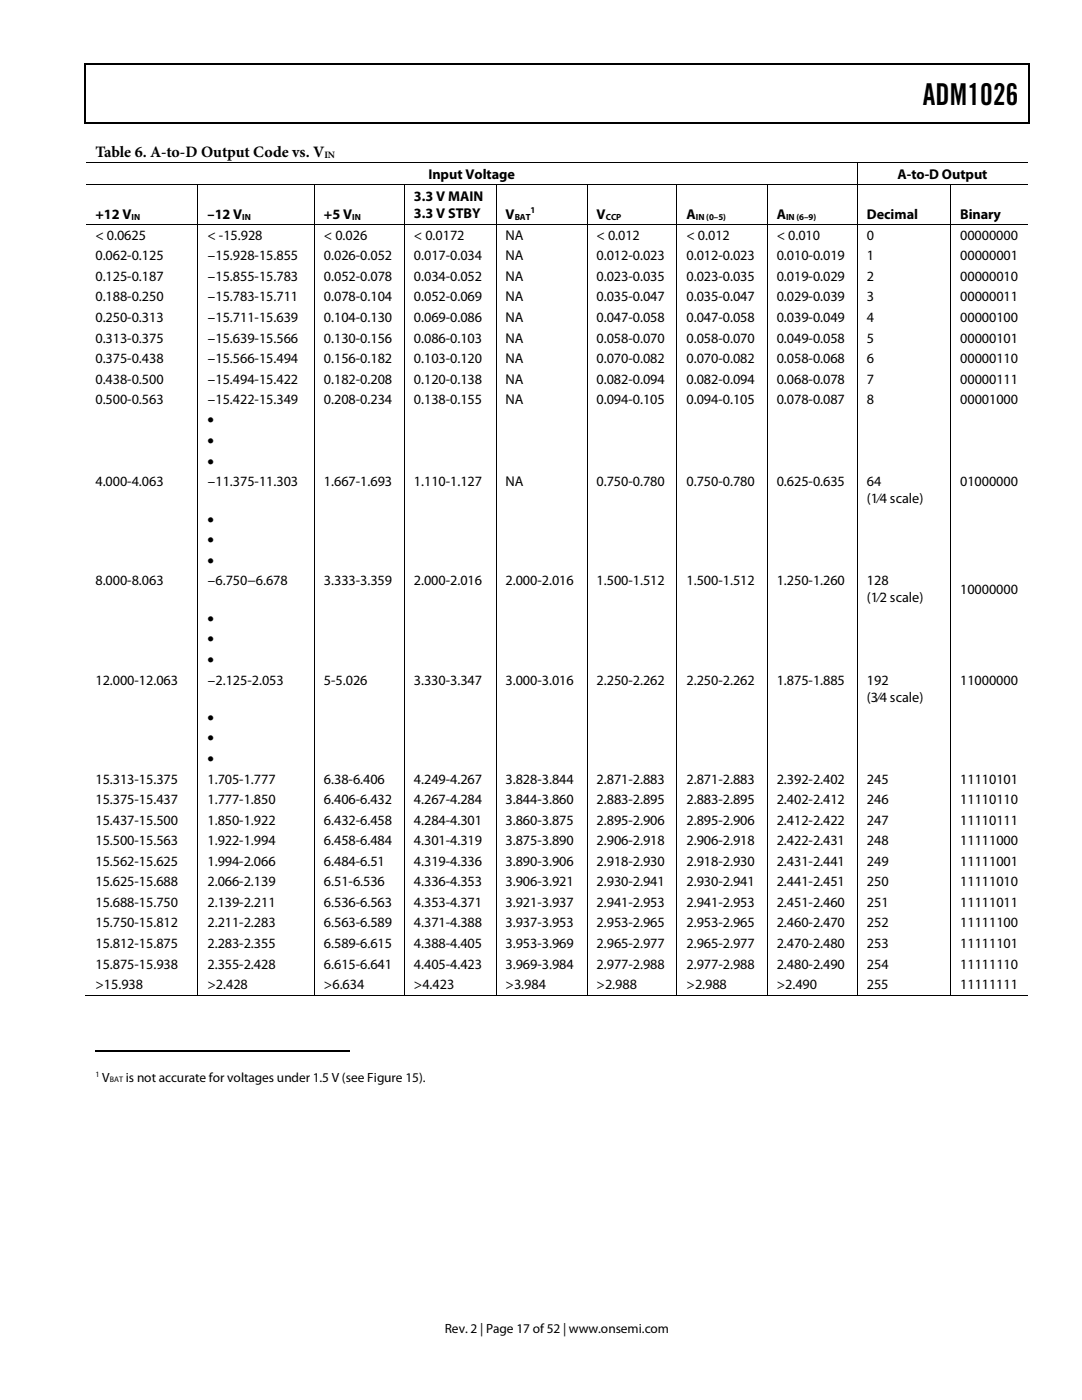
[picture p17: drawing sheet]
<svg xmlns="http://www.w3.org/2000/svg" width="216mm" height="279mm" viewBox="0 0 216 279" stroke-linecap="round" stroke-linejoin="round" font-family="sans-serif">
<defs><g id="words">
<text font-size="6" x="184.2" y="20.9">ADM1026</text>
<text font-size="3.2" x="19" y="31.3">Table 6. A-to-D Output Code vs. V</text>
<g font-size="2.8">
<text x="85.5" y="35.7">Input Voltage</text>
<text x="179.1" y="35.7">A-to-D Output</text>
<text x="82.6" y="40.1">3.3 V MAIN</text>
<text x="19" y="43.6">+12 V</text>
<text x="19" y="47.9">&lt; 0.0625</text>
<text x="41.4" y="43.6">–12 V</text>
<text x="41.4" y="47.9">&lt; -15.928</text>
<text x="64.6" y="43.6">+5 V</text>
<text x="64.6" y="47.9">&lt; 0.026</text>
<text x="82.6" y="43.6">3.3 V STBY</text>
<text x="82.6" y="47.9">&lt; 0.0172</text>
<text x="100.9" y="43.6">V</text>
<text x="100.9" y="47.9">NA</text>
<text x="119" y="47.9">&lt; 0.012</text>
<text x="119" y="43.6">V</text>
<text x="137" y="47.9">&lt; 0.012</text>
<text x="137" y="43.6">A</text>
<text x="155" y="43.6">A</text>
<text x="155" y="47.9">&lt; 0.010</text>
<text x="173" y="43.6">Decimal</text>
<text x="173" y="47.9">0</text>
<text x="191.6" y="43.6">Binary</text>
<text x="191.6" y="47.9">00000000</text>
<text x="19" y="52">0.062-0.125</text>
<text x="41.4" y="52">−15.928-15.855</text>
<text x="64.6" y="52">0.026-0.052</text>
<text x="82.6" y="52">0.017-0.034</text>
<text x="100.9" y="52">NA</text>
<text x="119" y="52">0.012-0.023</text>
<text x="137" y="52">0.012-0.023</text>
<text x="155" y="52">0.010-0.019</text>
<text x="173" y="52">1</text>
<text x="191.6" y="52">00000001</text>
<text x="19" y="56.1">0.125-0.187</text>
<text x="41.4" y="56.1">−15.855-15.783</text>
<text x="64.6" y="56.1">0.052-0.078</text>
<text x="82.6" y="56.1">0.034-0.052</text>
<text x="100.9" y="56.1">NA</text>
<text x="119" y="56.1">0.023-0.035</text>
<text x="137" y="56.1">0.023-0.035</text>
<text x="155" y="56.1">0.019-0.029</text>
<text x="173" y="56.1">2</text>
<text x="191.6" y="56.1">00000010</text>
<text x="19" y="60.2">0.188-0.250</text>
<text x="19" y="64.3">0.250-0.313</text>
<text x="41.4" y="60.2">−15.783-15.711</text>
<text x="41.4" y="64.3">−15.711-15.639</text>
<text x="64.6" y="60.2">0.078-0.104</text>
<text x="64.6" y="64.3">0.104-0.130</text>
<text x="82.6" y="60.2">0.052-0.069</text>
<text x="82.6" y="64.3">0.069-0.086</text>
<text x="100.9" y="60.2">NA</text>
<text x="100.9" y="64.3">NA</text>
<text x="119" y="60.2">0.035-0.047</text>
<text x="119" y="64.3">0.047-0.058</text>
<text x="137" y="60.2">0.035-0.047</text>
<text x="137" y="64.3">0.047-0.058</text>
<text x="155" y="60.2">0.029-0.039</text>
<text x="155" y="64.3">0.039-0.049</text>
<text x="173" y="60.2">3</text>
<text x="173" y="64.3">4</text>
<text x="191.6" y="60.2">00000011</text>
<text x="191.6" y="64.3">00000100</text>
<text x="19" y="68.4">0.313-0.375</text>
<text x="41.4" y="68.4">−15.639-15.566</text>
<text x="64.6" y="68.4">0.130-0.156</text>
<text x="82.6" y="68.4">0.086-0.103</text>
<text x="100.9" y="68.4">NA</text>
<text x="119" y="68.4">0.058-0.070</text>
<text x="137" y="68.4">0.058-0.070</text>
<text x="155" y="68.4">0.049-0.058</text>
<text x="173" y="68.4">5</text>
<text x="191.6" y="68.4">00000101</text>
<text x="19" y="72.5">0.375-0.438</text>
<text x="19" y="76.6">0.438-0.500</text>
<text x="41.4" y="72.5">−15.566-15.494</text>
<text x="41.4" y="76.6">−15.494-15.422</text>
<text x="64.6" y="72.5">0.156-0.182</text>
<text x="64.6" y="76.6">0.182-0.208</text>
<text x="82.6" y="72.5">0.103-0.120</text>
<text x="82.6" y="76.6">0.120-0.138</text>
<text x="100.9" y="72.5">NA</text>
<text x="100.9" y="76.6">NA</text>
<text x="119" y="72.5">0.070-0.082</text>
<text x="119" y="76.6">0.082-0.094</text>
<text x="137" y="72.5">0.070-0.082</text>
<text x="137" y="76.6">0.082-0.094</text>
<text x="155" y="72.5">0.058-0.068</text>
<text x="155" y="76.6">0.068-0.078</text>
<text x="173" y="72.5">6</text>
<text x="173" y="76.6">7</text>
<text x="191.6" y="72.5">00000110</text>
<text x="191.6" y="76.6">00000111</text>
<text x="19" y="80.6">0.500-0.563</text>
<text x="41.4" y="80.6">−15.422-15.349</text>
<text x="64.6" y="80.6">0.208-0.234</text>
<text x="82.6" y="80.6">0.138-0.155</text>
<text x="100.9" y="80.6">NA</text>
<text x="119" y="80.6">0.094-0.105</text>
<text x="137" y="80.6">0.094-0.105</text>
<text x="155" y="80.6">0.078-0.087</text>
<text x="173" y="80.6">8</text>
<text x="191.6" y="80.6">00001000</text>
<text x="41.4" y="84.7">•</text>
<text x="41.4" y="88.8">•</text>
<text x="41.4" y="92.9">•</text>
<text x="19" y="97.1">4.000-4.063</text>
<text x="41.4" y="97.1">−11.375-11.303</text>
<text x="64.6" y="97.1">1.667-1.693</text>
<text x="82.6" y="97.1">1.110-1.127</text>
<text x="100.9" y="97.1">NA</text>
<text x="119" y="97.1">0.750-0.780</text>
<text x="137" y="97.1">0.750-0.780</text>
<text x="155" y="97.1">0.625-0.635</text>
<text x="173" y="100.5">(1⁄4 scale)</text>
<text x="173" y="97.1">64</text>
<text x="191.6" y="97.1">01000000</text>
<text x="41.4" y="104.5">•</text>
<text x="41.4" y="108.6">•</text>
<text x="41.4" y="112.7">•</text>
<text x="19" y="116.8">8.000-8.063</text>
<text x="41.4" y="116.8">−6.750−6.678</text>
<text x="64.6" y="116.8">3.333-3.359</text>
<text x="82.6" y="116.8">2.000-2.016</text>
<text x="100.9" y="116.8">2.000-2.016</text>
<text x="119" y="116.8">1.500-1.512</text>
<text x="137" y="116.8">1.500-1.512</text>
<text x="155" y="116.8">1.250-1.260</text>
<text x="173" y="116.8">128</text>
<text x="191.6" y="118.5">10000000</text>
<text x="41.4" y="124.3">•</text>
<text x="173" y="120.2">(1⁄2 scale)</text>
<text x="41.4" y="128.4">•</text>
<text x="19" y="136.6">12.000-12.063</text>
<text x="41.4" y="132.5">•</text>
<text x="41.4" y="136.6">−2.125-2.053</text>
<text x="64.6" y="136.6">5-5.026</text>
<text x="82.6" y="136.6">3.330-3.347</text>
<text x="100.9" y="136.6">3.000-3.016</text>
<text x="119" y="136.6">2.250-2.262</text>
<text x="137" y="136.6">2.250-2.262</text>
<text x="155" y="136.6">1.875-1.885</text>
<text x="173" y="136.6">192</text>
<text x="191.6" y="136.6">11000000</text>
<text x="173" y="140">(3⁄4 scale)</text>
<text x="41.4" y="144.1">•</text>
<text x="41.4" y="148.2">•</text>
<text x="41.4" y="152.3">•</text>
<text x="19" y="156.4">15.313-15.375</text>
<text x="19" y="160.5">15.375-15.437</text>
<text x="41.4" y="156.4">1.705-1.777</text>
<text x="41.4" y="160.5">1.777-1.850</text>
<text x="64.6" y="156.4">6.38-6.406</text>
<text x="64.6" y="160.5">6.406-6.432</text>
<text x="82.6" y="156.4">4.249-4.267</text>
<text x="82.6" y="160.5">4.267-4.284</text>
<text x="100.9" y="156.4">3.828-3.844</text>
<text x="100.9" y="160.5">3.844-3.860</text>
<text x="119" y="156.4">2.871-2.883</text>
<text x="119" y="160.5">2.883-2.895</text>
<text x="137" y="156.4">2.871-2.883</text>
<text x="137" y="160.5">2.883-2.895</text>
<text x="155" y="156.4">2.392-2.402</text>
<text x="155" y="160.5">2.402-2.412</text>
<text x="173" y="156.4">245</text>
<text x="173" y="160.5">246</text>
<text x="191.6" y="156.4">11110101</text>
<text x="191.6" y="160.5">11110110</text>
<text x="19" y="164.6">15.437-15.500</text>
<text x="41.4" y="164.6">1.850-1.922</text>
<text x="64.6" y="164.6">6.432-6.458</text>
<text x="82.6" y="164.6">4.284-4.301</text>
<text x="100.9" y="164.6">3.860-3.875</text>
<text x="119" y="164.6">2.895-2.906</text>
<text x="137" y="164.6">2.895-2.906</text>
<text x="155" y="164.6">2.412-2.422</text>
<text x="173" y="164.6">247</text>
<text x="191.6" y="164.6">11110111</text>
<text x="19" y="168.7">15.500-15.563</text>
<text x="19" y="172.8">15.562-15.625</text>
<text x="41.4" y="168.7">1.922-1.994</text>
<text x="41.4" y="172.8">1.994-2.066</text>
<text x="64.6" y="168.7">6.458-6.484</text>
<text x="64.6" y="172.8">6.484-6.51</text>
<text x="82.6" y="172.8">4.319-4.336</text>
<text x="82.6" y="168.7">4.301-4.319</text>
<text x="100.9" y="172.8">3.890-3.906</text>
<text x="100.9" y="168.7">3.875-3.890</text>
<text x="119" y="172.8">2.918-2.930</text>
<text x="119" y="168.7">2.906-2.918</text>
<text x="137" y="172.8">2.918-2.930</text>
<text x="137" y="168.7">2.906-2.918</text>
<text x="155" y="172.8">2.431-2.441</text>
<text x="155" y="168.7">2.422-2.431</text>
<text x="173" y="172.8">249</text>
<text x="173" y="168.7">248</text>
<text x="191.6" y="172.8">11111001</text>
<text x="191.6" y="168.7">11111000</text>
<text x="19" y="176.9">15.625-15.688</text>
<text x="41.4" y="176.9">2.066-2.139</text>
<text x="64.6" y="176.9">6.51-6.536</text>
<text x="82.6" y="176.9">4.336-4.353</text>
<text x="100.9" y="176.9">3.906-3.921</text>
<text x="119" y="176.9">2.930-2.941</text>
<text x="137" y="176.9">2.930-2.941</text>
<text x="155" y="176.9">2.441-2.451</text>
<text x="173" y="176.9">250</text>
<text x="191.6" y="176.9">11111010</text>
<text x="19" y="181">15.688-15.750</text>
<text x="19" y="185.1">15.750-15.812</text>
<text x="41.4" y="181">2.139-2.211</text>
<text x="41.4" y="185.1">2.211-2.283</text>
<text x="64.6" y="181">6.536-6.563</text>
<text x="64.6" y="185.1">6.563-6.589</text>
<text x="82.6" y="181">4.353-4.371</text>
<text x="82.6" y="185.1">4.371-4.388</text>
<text x="100.9" y="181">3.921-3.937</text>
<text x="100.9" y="185.1">3.937-3.953</text>
<text x="119" y="181">2.941-2.953</text>
<text x="119" y="185.1">2.953-2.965</text>
<text x="137" y="181">2.941-2.953</text>
<text x="137" y="185.1">2.953-2.965</text>
<text x="155" y="181">2.451-2.460</text>
<text x="155" y="185.1">2.460-2.470</text>
<text x="173" y="181">251</text>
<text x="173" y="185.1">252</text>
<text x="191.6" y="181">11111011</text>
<text x="191.6" y="185.1">11111100</text>
<text x="19" y="189.2">15.812-15.875</text>
<text x="41.4" y="189.2">2.283-2.355</text>
<text x="64.6" y="189.2">6.589-6.615</text>
<text x="82.6" y="189.2">4.388-4.405</text>
<text x="100.9" y="189.2">3.953-3.969</text>
<text x="119" y="189.2">2.965-2.977</text>
<text x="137" y="189.2">2.965-2.977</text>
<text x="155" y="189.2">2.470-2.480</text>
<text x="173" y="189.2">253</text>
<text x="191.6" y="189.2">11111101</text>
<text x="19" y="193.3">15.875-15.938</text>
<text x="19" y="197.4">&gt;15.938</text>
<text x="41.4" y="197.4">&gt;2.428</text>
<text x="41.4" y="193.3">2.355-2.428</text>
<text x="64.6" y="197.4">&gt;6.634</text>
<text x="64.6" y="193.3">6.615-6.641</text>
<text x="82.6" y="197.4">&gt;4.423</text>
<text x="82.6" y="193.3">4.405-4.423</text>
<text x="100.9" y="197.4">&gt;3.984</text>
<text x="100.9" y="193.3">3.969-3.984</text>
<text x="119" y="197.4">&gt;2.988</text>
<text x="119" y="193.3">2.977-2.988</text>
<text x="137" y="197.4">&gt;2.988</text>
<text x="137" y="193.3">2.977-2.988</text>
<text x="155" y="197.4">&gt;2.490</text>
<text x="155" y="193.3">2.480-2.490</text>
<text x="173" y="197.4">255</text>
<text x="173" y="193.3">254</text>
<text x="191.6" y="197.4">11111111</text>
<text x="191.6" y="193.3">11111110</text>
</g>
<g font-size="2.7">
<text x="20.4" y="215.9">V</text>
<text x="25.1" y="215.9">is not accurate for voltages under 1.5 V (see Figure 15).</text>
<text x="88.7" y="266">Rev. 2 | Page 17 of 52 | www.onsemi.com</text>
</g>
<text font-size="1.9" x="64.7" y="31.5">IN</text>
<g font-size="1.8">
<text x="26.2" y="43.8">IN</text>
<text x="48.3" y="43.8">IN</text>
<text x="70.3" y="43.8">IN</text>
<text x="102.7" y="43.8">BAT</text>
<text x="105.9" y="42.6">1</text>
<text x="120.9" y="43.8">CCP</text>
<text x="138.9" y="43.8">IN (0–5)</text>
<text x="156.8" y="43.8">IN (6–9)</text>
</g>
<g font-size="1.6">
<text x="19" y="215">1</text>
<text x="21.9" y="216">BAT</text>
</g>
</g></defs>
<path d="M16.9 12.7h.2v1h-.2zM205.1 12.7h.3v1h-.3zM205.1 12.7h.3v.3h-.3zM205.1 24.4h.3v.2h-.3z" fill="#000"/>
<path d="M16.9 12.8h188.2M17 13.7v10.9M205.2 13.7v10.9M16.9 24.5h188.2" fill="none" stroke="#000" stroke-width=".25"/>
<g fill="none" stroke="#000" stroke-width=".2">
<path d="M17.1 32.5h187.9M17.1 36.9h187.9M39.5 37v7.7M62.7 37v7.7M80.7 37v7.7M99 37v7.7M117.1 37v7.7M135.1 37v7.7M153.1 37v7.7M171.1 32.6v4.2M171.1 37v7.7M189.7 37v7.7"/>
<path d="M17.1 44.8h187.9M39.5 44.9v153.8M62.7 44.9v153.8M80.7 44.9v153.8M99 44.9v153.8M117.1 44.9v153.8M135.1 44.9v153.8M153.1 44.9v153.8M171.1 44.9v153.8M189.7 44.9v153.8M16.9 198.6h22.5M39.6 198.6h23.1"/>
<path d="M62.8 198.6h17.8M80.8 198.6h18.1M99.1 198.6h18M117.2 198.6h17.8M135.2 198.6h17.8M153.2 198.6h17.8M171.2 198.6h18.4M189.8 198.6h15.3"/>
</g>
<path d="M19 209.7h50.8" fill="none" stroke="#000" stroke-width=".21"/>
<use href="#words"/>
</svg>
